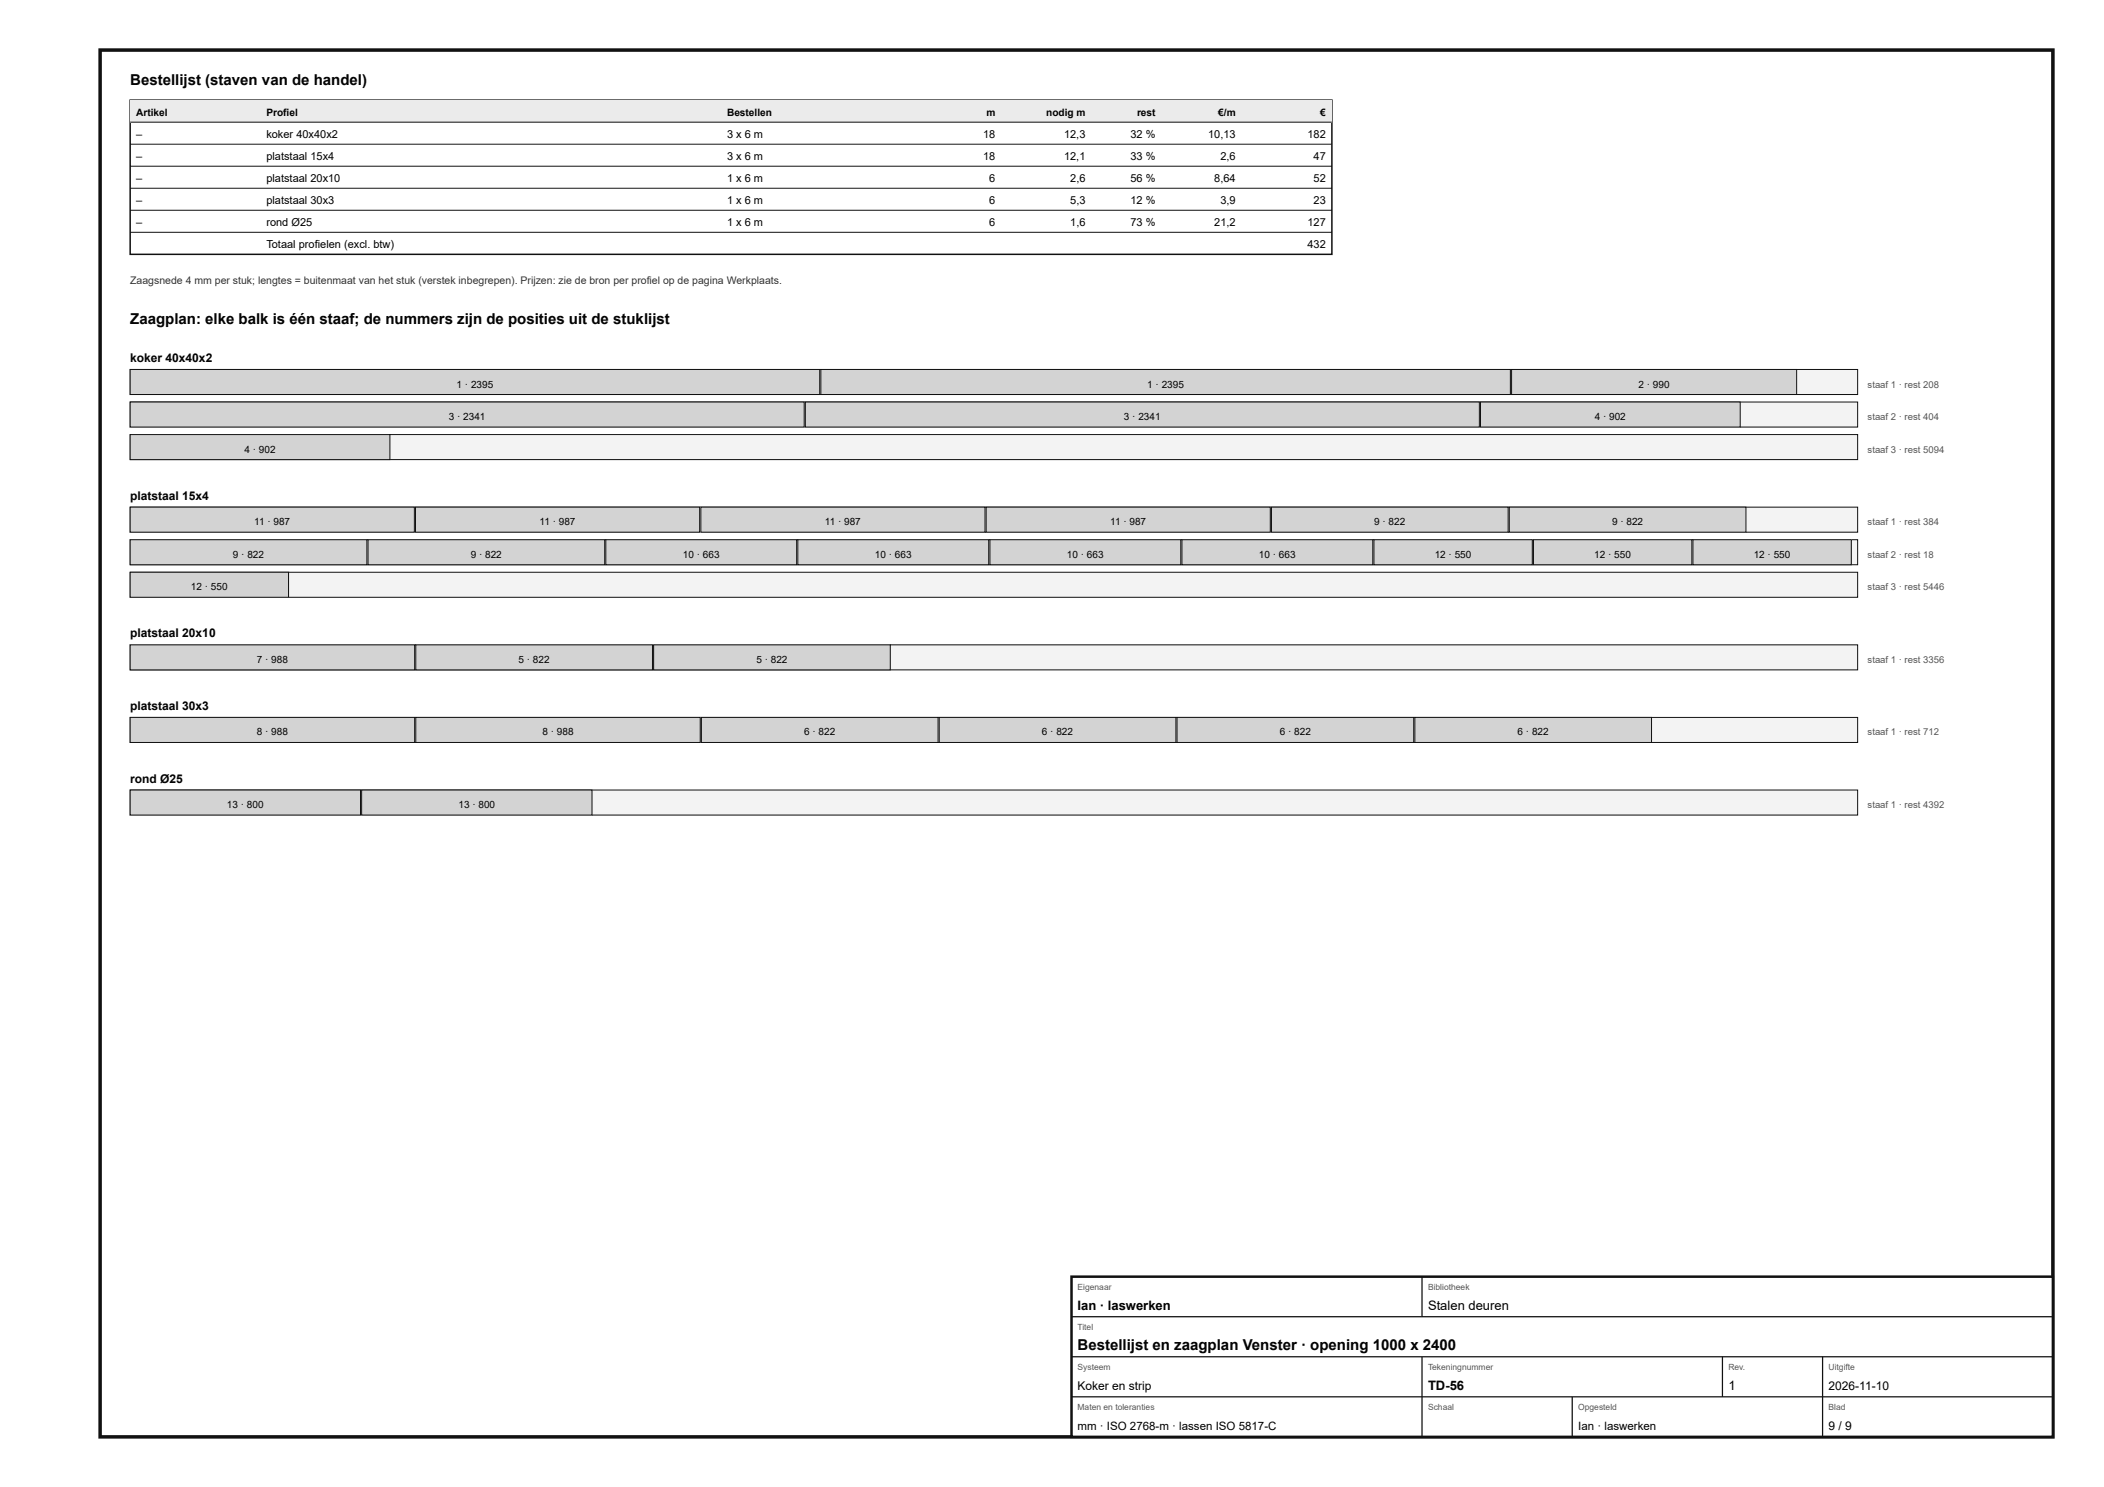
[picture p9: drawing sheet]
<svg xmlns="http://www.w3.org/2000/svg" width="420mm" height="297mm" viewBox="0 0 420 297" stroke-linecap="round" stroke-linejoin="round" font-family="sans-serif">
<defs><g id="words">
<g font-size="3">
<text x="26" y="17">Bestellijst (staven van de handel)</text>
<text x="26" y="64.8">Zaagplan: elke balk is één staaf; de nummers zijn de posities uit de stuklijst</text>
<text x="215.2" y="269.6">Bestellijst en zaagplan Venster · opening 1000 x 2400</text>
</g>
<g font-size="2.6">
<text x="215.2" y="261.6">Ian · laswerken</text>
<text x="285.2" y="261.6">Stalen deuren</text>
<text x="285.2" y="277.6">TD-56</text>
<text x="345.2" y="277.6">1</text>
</g>
<g font-size="2.4">
<text x="26" y="72.3">koker 40x40x2</text>
<text x="26" y="99.8">platstaal 15x4</text>
<text x="26" y="127.3">platstaal 20x10</text>
<text x="26" y="141.8">platstaal 30x3</text>
<text x="26" y="156.3">rond Ø25</text>
<text x="215.2" y="277.6">Koker en strip</text>
<text x="365.2" y="277.6">2026-11-10</text>
<text x="365.2" y="285.6">9 / 9</text>
</g>
<g font-size="2.3">
<text x="215.2" y="285.6">mm · ISO 2768-m · lassen ISO 5817-C</text>
<text x="315.2" y="285.6">Ian · laswerken</text>
</g>
<g font-size="2.2">
<text x="27.2" y="27.5">–</text>
<text x="53.2" y="27.5">koker 40x40x2</text>
<text x="145.2" y="27.5">3 x 6 m</text>
<text x="196.3" y="27.5">18</text>
<text x="212.5" y="27.5">12,3</text>
<text x="225.8" y="27.5">32 %</text>
<text x="241.3" y="27.5">10,13</text>
<text x="261.1" y="27.5">182</text>
<text x="27.2" y="31.9">–</text>
<text x="53.2" y="31.9">platstaal 15x4</text>
<text x="145.2" y="31.9">3 x 6 m</text>
<text x="196.3" y="31.9">18</text>
<text x="212.5" y="31.9">12,1</text>
<text x="225.8" y="31.9">33 %</text>
<text x="243.7" y="31.9">2,6</text>
<text x="262.3" y="31.9">47</text>
<text x="27.2" y="36.3">–</text>
<text x="27.2" y="40.7">–</text>
<text x="53.2" y="36.3">platstaal 20x10</text>
<text x="53.2" y="40.7">platstaal 30x3</text>
<text x="145.2" y="36.3">1 x 6 m</text>
<text x="145.2" y="40.7">1 x 6 m</text>
<text x="197.6" y="36.3">6</text>
<text x="197.6" y="40.7">6</text>
<text x="213.7" y="36.3">2,6</text>
<text x="213.7" y="40.7">5,3</text>
<text x="225.8" y="36.3">56 %</text>
<text x="225.8" y="40.7">12 %</text>
<text x="242.5" y="36.3">8,64</text>
<text x="243.7" y="40.7">3,9</text>
<text x="262.3" y="36.3">52</text>
<text x="262.3" y="40.7">23</text>
<text x="27.2" y="45.1">–</text>
<text x="53.2" y="45.1">rond Ø25</text>
<text x="145.2" y="45.1">1 x 6 m</text>
<text x="197.6" y="45.1">6</text>
<text x="213.7" y="45.1">1,6</text>
<text x="225.8" y="45.1">73 %</text>
<text x="242.5" y="45.1">21,2</text>
<text x="261.1" y="45.1">127</text>
<text x="53.2" y="49.5">Totaal profielen (excl. btw)</text>
<text x="261.1" y="49.5">432</text>
</g>
<text font-size="2.1" fill="#333" x="26" y="56.8">Zaagsnede 4 mm per stuk; lengtes = buitenmaat van het stuk (verstek inbegrepen). Prijzen: zie de bron per profiel op de pagina Werkplaats.</text>
<g font-size="2">
<text x="27.2" y="23.1">Artikel</text>
<text x="53.2" y="23.1">Profiel</text>
<text x="145.2" y="23.1">Bestellen</text>
<text x="197" y="23.1">m</text>
<text x="208.9" y="23.1">nodig m</text>
<text x="227.1" y="23.1">rest</text>
<text x="243.3" y="23.1">€/m</text>
<text x="263.7" y="23.1">€</text>
<text x="91.2" y="77.4">1 · 2395</text>
<text x="229.1" y="77.4">1 · 2395</text>
<text x="327.2" y="77.4">2 · 990</text>
<text x="89.6" y="83.9">3 · 2341</text>
<text x="224.5" y="83.9">3 · 2341</text>
<text x="318.5" y="83.9">4 · 902</text>
<text x="48.8" y="90.4">4 · 902</text>
<text x="50.8" y="104.9">11 · 987</text>
<text x="107.8" y="104.9">11 · 987</text>
<text x="164.7" y="104.9">11 · 987</text>
<text x="221.7" y="104.9">11 · 987</text>
<text x="274.4" y="104.9">9 · 822</text>
<text x="321.9" y="104.9">9 · 822</text>
<text x="46.5" y="111.4">9 · 822</text>
<text x="94" y="111.4">9 · 822</text>
<text x="136.4" y="111.4">10 · 663</text>
<text x="174.7" y="111.4">10 · 663</text>
<text x="213.1" y="111.4">10 · 663</text>
<text x="251.4" y="111.4">10 · 663</text>
<text x="286.5" y="111.4">12 · 550</text>
<text x="318.4" y="111.4">12 · 550</text>
<text x="350.3" y="111.4">12 · 550</text>
<text x="38.1" y="117.9">12 · 550</text>
<text x="51.3" y="132.4">7 · 988</text>
<text x="103.6" y="132.4">5 · 822</text>
<text x="151.1" y="132.4">5 · 822</text>
<text x="51.3" y="146.9">8 · 988</text>
<text x="108.3" y="146.9">8 · 988</text>
<text x="160.6" y="146.9">6 · 822</text>
<text x="208.1" y="146.9">6 · 822</text>
<text x="255.6" y="146.9">6 · 822</text>
<text x="303.1" y="146.9">6 · 822</text>
<text x="45.3" y="161.4">13 · 800</text>
<text x="91.6" y="161.4">13 · 800</text>
</g>
<g font-size="1.9" fill="#555">
<text x="373" y="77.4">staaf 1 · rest 208</text>
<text x="373" y="83.9">staaf 2 · rest 404</text>
<text x="373" y="90.4">staaf 3 · rest 5094</text>
<text x="373" y="104.9">staaf 1 · rest 384</text>
<text x="373" y="111.4">staaf 2 · rest 18</text>
<text x="373" y="117.9">staaf 3 · rest 5446</text>
<text x="373" y="132.4">staaf 1 · rest 3356</text>
<text x="373" y="146.9">staaf 1 · rest 712</text>
<text x="373" y="161.4">staaf 1 · rest 4392</text>
</g>
<g font-size="1.7" fill="#555">
<text x="215.2" y="257.6">Eigenaar</text>
<text x="285.2" y="257.6">Bibliotheek</text>
<text x="215.2" y="265.6">Titel</text>
<text x="215.2" y="273.6">Systeem</text>
<text x="285.2" y="273.6">Tekeningnummer</text>
<text x="345.2" y="273.6">Rev.</text>
<text x="365.2" y="273.6">Uitgifte</text>
<text x="215.2" y="281.6">Maten en toleranties</text>
<text x="285.2" y="281.6">Schaal</text>
<text x="315.2" y="281.6">Opgesteld</text>
<text x="365.2" y="281.6">Blad</text>
</g>
</g></defs>
<path d="M20 10h390v277h-390z" fill="none" stroke="#111" stroke-width=".7" stroke-linecap="butt"/>
<path d="M26 20h240v30.8h-240z" fill="none" stroke="#111" stroke-width=".3"/>
<path d="M26 20h240v4.4h-240z" fill="#e9ecee"/>
<path d="M26 24.4h240M26 28.8h240M26 33.2h240M26 37.6h240M26 42h240M26 46.4h240" fill="none" stroke="#111" stroke-width=".2"/>
<path d="M26 73.8h345v5h-345z" fill="#f2f3f3"/>
<path d="M26 73.8h345v5h-345z" fill="none" stroke="#111" stroke-width=".2"/>
<path d="M26 73.8h137.7v5h-137.7z" fill="#cfd4d7"/>
<path d="M26 73.8h137.7v5h-137.7z" fill="none" stroke="#111" stroke-width=".2"/>
<path d="M163.9 73.8h137.7v5h-137.7z" fill="#cfd4d7"/>
<path d="M163.9 73.8h137.7v5h-137.7z" fill="none" stroke="#111" stroke-width=".2"/>
<path d="M301.9 73.8h56.9v5h-56.9z" fill="#cfd4d7"/>
<path d="M301.9 73.8h56.9v5h-56.9z" fill="none" stroke="#111" stroke-width=".2"/>
<path d="M26 80.3h345v5h-345z" fill="#f2f3f3"/>
<path d="M26 80.3h345v5h-345z" fill="none" stroke="#111" stroke-width=".2"/>
<path d="M26 80.3h134.6v5h-134.6z" fill="#cfd4d7"/>
<path d="M26 80.3h134.6v5h-134.6z" fill="none" stroke="#111" stroke-width=".2"/>
<path d="M160.8 80.3h134.6v5h-134.6z" fill="#cfd4d7"/>
<path d="M160.8 80.3h134.6v5h-134.6z" fill="none" stroke="#111" stroke-width=".2"/>
<path d="M295.7 80.3h51.8v5h-51.8z" fill="#cfd4d7"/>
<path d="M295.7 80.3h51.8v5h-51.8z" fill="none" stroke="#111" stroke-width=".2"/>
<path d="M26 86.8h345v5h-345z" fill="#f2f3f3"/>
<path d="M26 86.8h345v5h-345z" fill="none" stroke="#111" stroke-width=".2"/>
<path d="M26 86.8h51.9v5h-51.9z" fill="#cfd4d7"/>
<path d="M26 86.8h51.9v5h-51.9z" fill="none" stroke="#111" stroke-width=".2"/>
<path d="M26 101.3h345v5h-345z" fill="#f2f3f3"/>
<path d="M26 101.3h345v5h-345z" fill="none" stroke="#111" stroke-width=".2"/>
<path d="M26 101.3h56.7v5h-56.7z" fill="#cfd4d7"/>
<path d="M26 101.3h56.7v5h-56.7z" fill="none" stroke="#111" stroke-width=".2"/>
<path d="M83 101.3h56.7v5h-56.7z" fill="#cfd4d7"/>
<path d="M83 101.3h56.7v5h-56.7z" fill="none" stroke="#111" stroke-width=".2"/>
<path d="M140 101.3h56.7v5h-56.7z" fill="#cfd4d7"/>
<path d="M140 101.3h56.7v5h-56.7z" fill="none" stroke="#111" stroke-width=".2"/>
<path d="M196.9 101.3h56.8v5h-56.8z" fill="#cfd4d7"/>
<path d="M196.9 101.3h56.8v5h-56.8z" fill="none" stroke="#111" stroke-width=".2"/>
<path d="M253.9 101.3h47.3v5h-47.3z" fill="#cfd4d7"/>
<path d="M253.9 101.3h47.3v5h-47.3z" fill="none" stroke="#111" stroke-width=".2"/>
<path d="M301.4 101.3h47.3v5h-47.3z" fill="#cfd4d7"/>
<path d="M301.4 101.3h47.3v5h-47.3z" fill="none" stroke="#111" stroke-width=".2"/>
<path d="M26 107.8h345v5h-345z" fill="#f2f3f3"/>
<path d="M26 107.8h345v5h-345z" fill="none" stroke="#111" stroke-width=".2"/>
<path d="M26 107.8h47.3v5h-47.3z" fill="#cfd4d7"/>
<path d="M26 107.8h47.3v5h-47.3z" fill="none" stroke="#111" stroke-width=".2"/>
<path d="M73.5 107.8h47.3v5h-47.3z" fill="#cfd4d7"/>
<path d="M73.5 107.8h47.3v5h-47.3z" fill="none" stroke="#111" stroke-width=".2"/>
<path d="M121 107.8h38.1v5h-38.1z" fill="#cfd4d7"/>
<path d="M121 107.8h38.1v5h-38.1z" fill="none" stroke="#111" stroke-width=".2"/>
<path d="M159.3 107.8h38.2v5h-38.2z" fill="#cfd4d7"/>
<path d="M159.3 107.8h38.2v5h-38.2z" fill="none" stroke="#111" stroke-width=".2"/>
<path d="M197.7 107.8h38.1v5h-38.1z" fill="#cfd4d7"/>
<path d="M197.7 107.8h38.1v5h-38.1z" fill="none" stroke="#111" stroke-width=".2"/>
<path d="M236 107.8h38.2v5h-38.2z" fill="#cfd4d7"/>
<path d="M236 107.8h38.2v5h-38.2z" fill="none" stroke="#111" stroke-width=".2"/>
<path d="M274.4 107.8h31.6v5h-31.6z" fill="#cfd4d7"/>
<path d="M274.4 107.8h31.6v5h-31.6z" fill="none" stroke="#111" stroke-width=".2"/>
<path d="M306.3 107.8h31.6v5h-31.6z" fill="#cfd4d7"/>
<path d="M306.3 107.8h31.6v5h-31.6z" fill="none" stroke="#111" stroke-width=".2"/>
<path d="M338.1 107.8h31.6v5h-31.6z" fill="#cfd4d7"/>
<path d="M338.1 107.8h31.6v5h-31.6z" fill="none" stroke="#111" stroke-width=".2"/>
<path d="M26 114.3h345v5h-345z" fill="#f2f3f3"/>
<path d="M26 114.3h345v5h-345z" fill="none" stroke="#111" stroke-width=".2"/>
<path d="M26 114.3h31.6v5h-31.6z" fill="#cfd4d7"/>
<path d="M26 114.3h31.6v5h-31.6z" fill="none" stroke="#111" stroke-width=".2"/>
<path d="M26 128.8h345v5h-345z" fill="#f2f3f3"/>
<path d="M26 128.8h345v5h-345z" fill="none" stroke="#111" stroke-width=".2"/>
<path d="M26 128.8h56.8v5h-56.8z" fill="#cfd4d7"/>
<path d="M26 128.8h56.8v5h-56.8z" fill="none" stroke="#111" stroke-width=".2"/>
<path d="M83 128.8h47.3v5h-47.3z" fill="#cfd4d7"/>
<path d="M83 128.8h47.3v5h-47.3z" fill="none" stroke="#111" stroke-width=".2"/>
<path d="M130.5 128.8h47.3v5h-47.3z" fill="#cfd4d7"/>
<path d="M130.5 128.8h47.3v5h-47.3z" fill="none" stroke="#111" stroke-width=".2"/>
<path d="M26 143.3h345v5h-345z" fill="#f2f3f3"/>
<path d="M26 143.3h345v5h-345z" fill="none" stroke="#111" stroke-width=".2"/>
<path d="M26 143.3h56.8v5h-56.8z" fill="#cfd4d7"/>
<path d="M26 143.3h56.8v5h-56.8z" fill="none" stroke="#111" stroke-width=".2"/>
<path d="M83 143.3h56.8v5h-56.8z" fill="#cfd4d7"/>
<path d="M83 143.3h56.8v5h-56.8z" fill="none" stroke="#111" stroke-width=".2"/>
<path d="M140.1 143.3h47.2v5h-47.2z" fill="#cfd4d7"/>
<path d="M140.1 143.3h47.2v5h-47.2z" fill="none" stroke="#111" stroke-width=".2"/>
<path d="M187.6 143.3h47.2v5h-47.2z" fill="#cfd4d7"/>
<path d="M187.6 143.3h47.2v5h-47.2z" fill="none" stroke="#111" stroke-width=".2"/>
<path d="M235.1 143.3h47.2v5h-47.2z" fill="#cfd4d7"/>
<path d="M235.1 143.3h47.2v5h-47.2z" fill="none" stroke="#111" stroke-width=".2"/>
<path d="M282.6 143.3h47.2v5h-47.2z" fill="#cfd4d7"/>
<path d="M282.6 143.3h47.2v5h-47.2z" fill="none" stroke="#111" stroke-width=".2"/>
<path d="M26 157.8h345v5h-345z" fill="#f2f3f3"/>
<path d="M26 157.8h345v5h-345z" fill="none" stroke="#111" stroke-width=".2"/>
<path d="M26 157.8h46v5h-46z" fill="#cfd4d7"/>
<path d="M26 157.8h46v5h-46z" fill="none" stroke="#111" stroke-width=".2"/>
<path d="M72.2 157.8h46v5h-46z" fill="#cfd4d7"/>
<path d="M72.2 157.8h46v5h-46z" fill="none" stroke="#111" stroke-width=".2"/>
<path d="M214 255h196v32h-196z" fill="#fff"/>
<path d="M214 255h196v32h-196z" fill="none" stroke="#111" stroke-width=".5"/>
<path d="M284 255v8M214 263h196M214 271h196M214 279h196M284 271v16M314 279v8M344 271v8M364 271v16" fill="none" stroke="#111" stroke-width=".25"/>
<use href="#words"/>
</svg>
